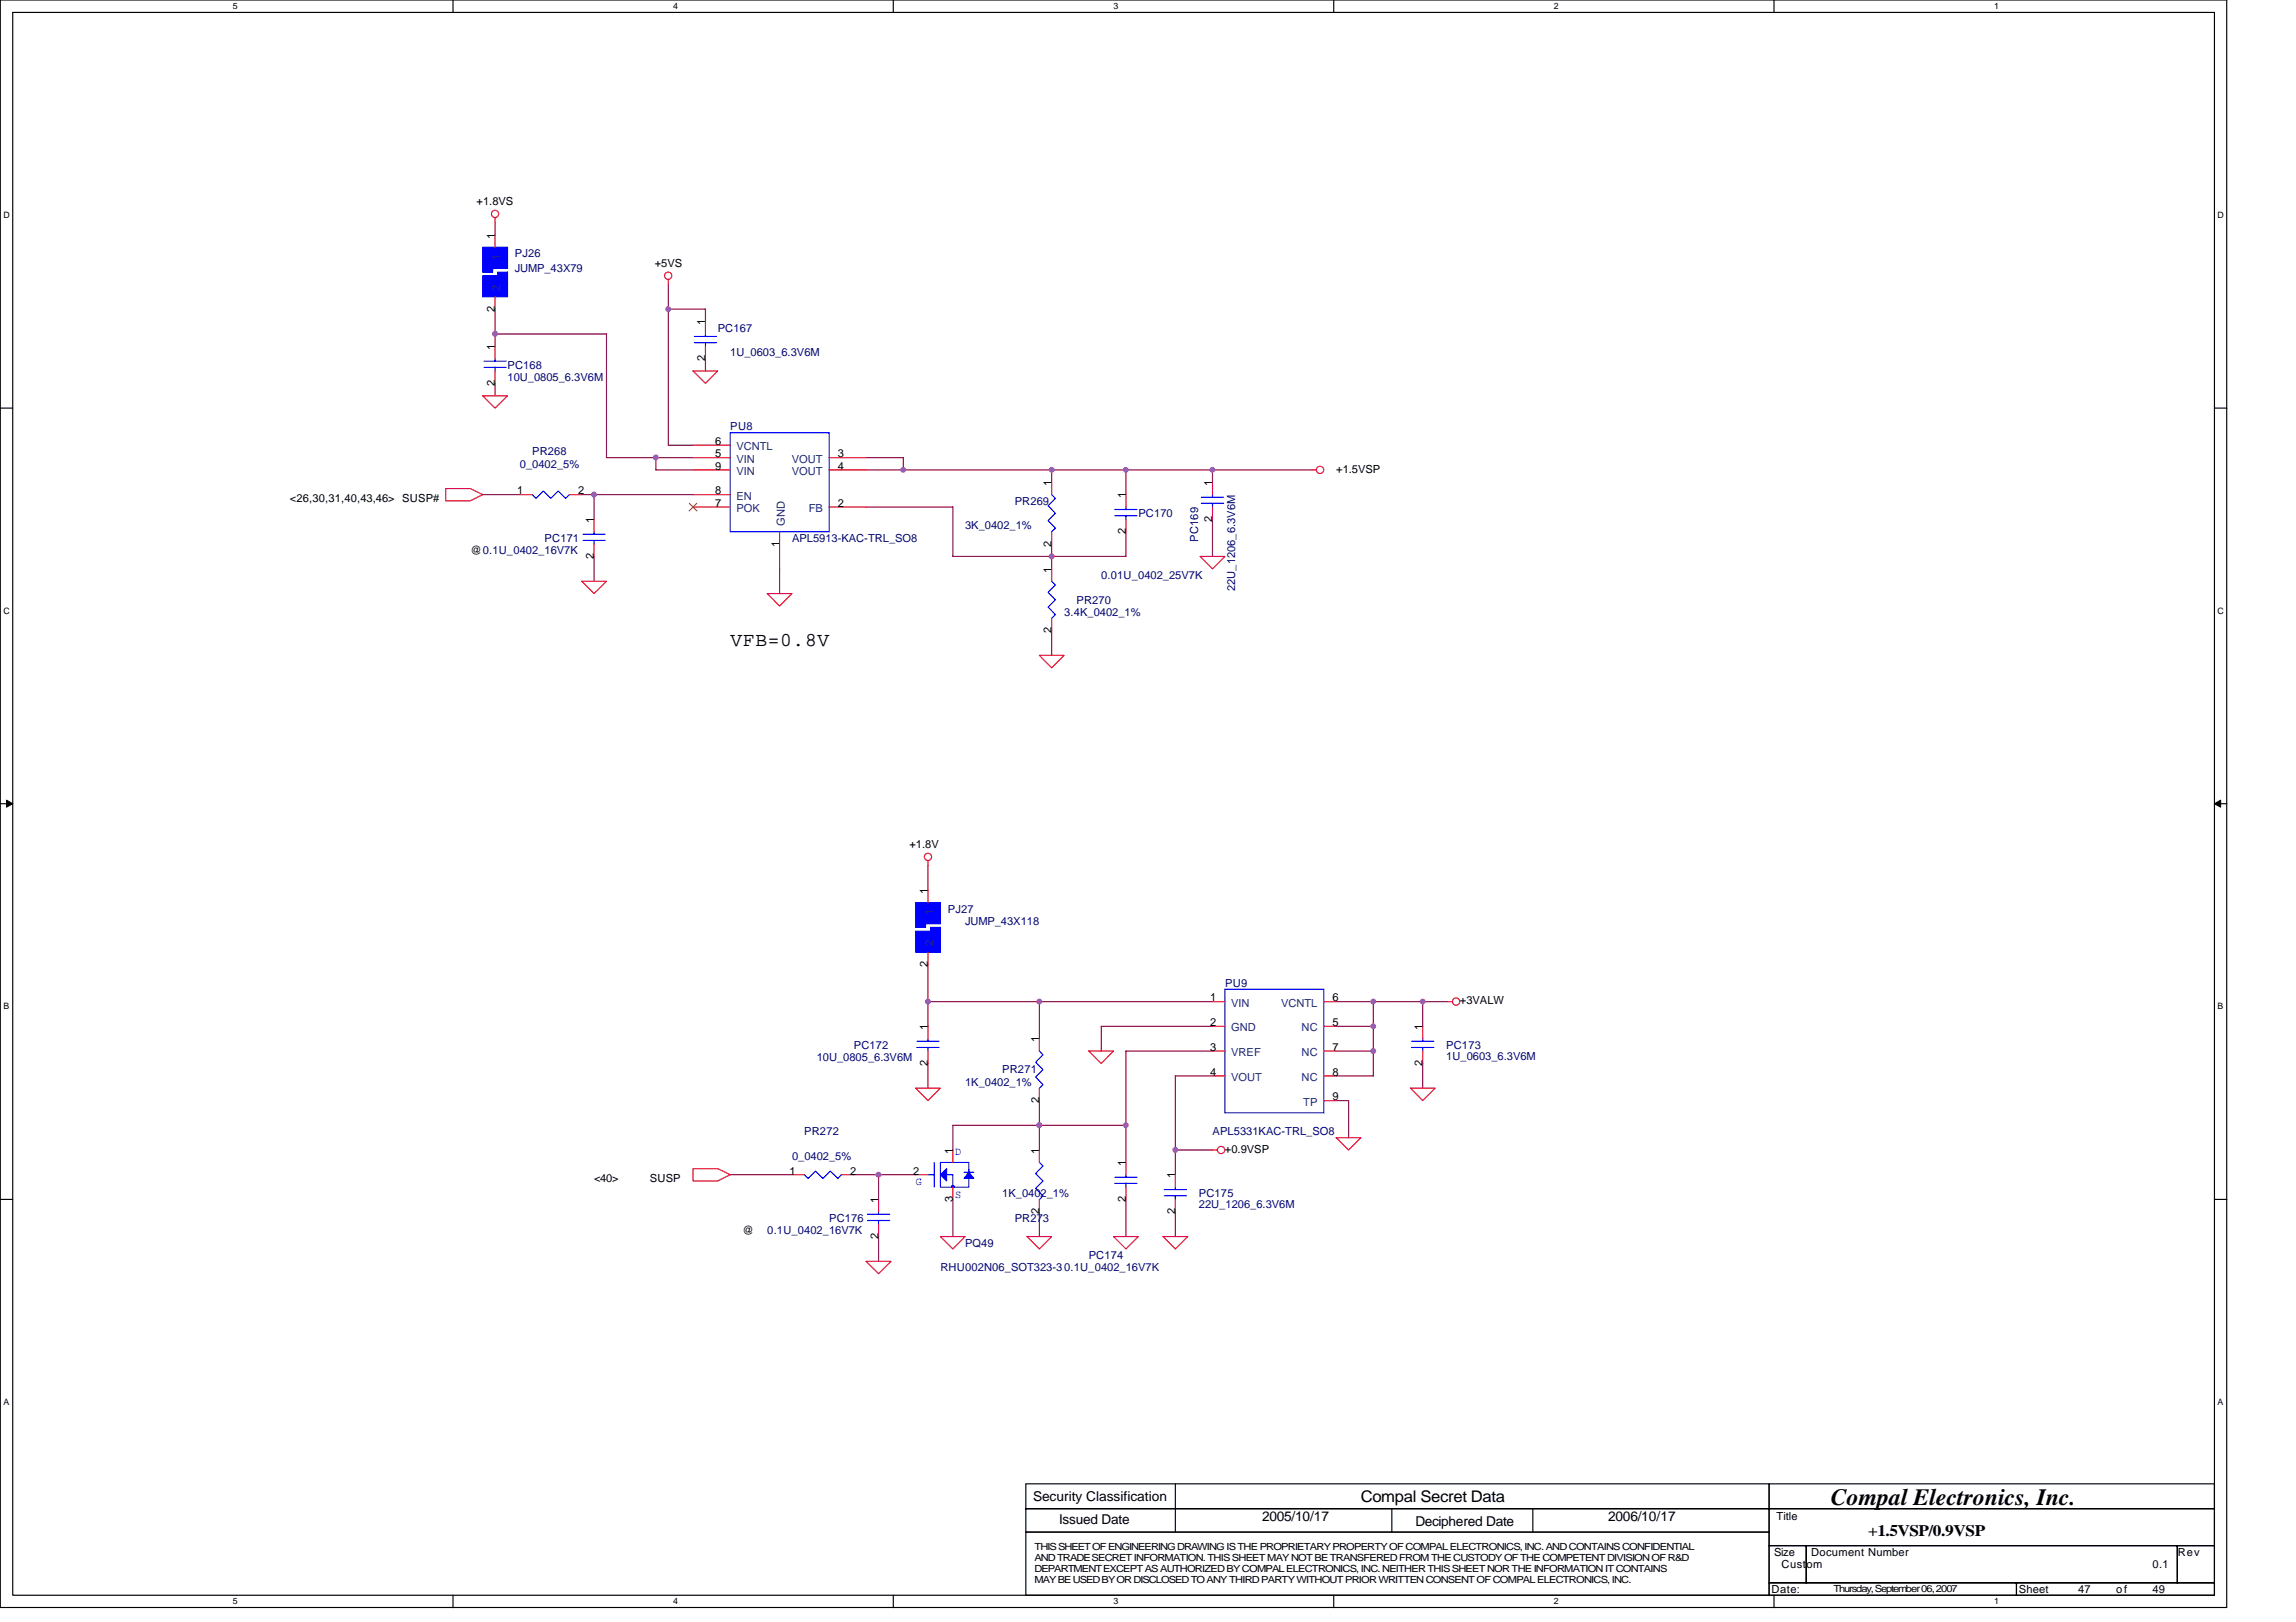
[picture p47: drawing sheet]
<svg xmlns="http://www.w3.org/2000/svg" width="297mm" height="210mm" viewBox="0 0 297 210" stroke-linecap="round" stroke-linejoin="round" font-family="sans-serif">
<defs><g id="words">
<text font-size="3" x="236.9" y="194.8">Compal Electronics, Inc.</text>
<text font-size="2.5" x="94.5" y="83.7">VFB=0.8V</text>
<g font-size="2.1">
<text x="176.1" y="194.4">Compal Secret Data</text>
<text x="241.7" y="198.7">+1.5VSP/0.9VSP</text>
</g>
<g font-size="1.8">
<text x="133.7" y="194.2">Security Classification</text>
<text x="137" y="197.3">Issued Date</text>
<text x="163.3" y="196.8">2005/10/17</text>
<text x="183.1" y="197.4">Deciphered Date</text>
<text x="208.1" y="196.8">2006/10/17</text>
</g>
<g font-size="1.4">
<text x="61.7" y="26.6">+1.8VS</text>
<text x="64" y="30.9" transform="rotate(-90 64 30.9)">1</text>
<text x="84.7" y="34.6">+5VS</text>
<text x="64" y="40.3" transform="rotate(-90 64 40.3)">2</text>
<text x="64" y="45.3" transform="rotate(-90 64 45.3)">1</text>
<text x="91.2" y="46.7" transform="rotate(-90 91.2 46.7)">2</text>
<text x="91.2" y="42.1" transform="rotate(-90 91.2 42.1)">1</text>
<text x="64" y="49.9" transform="rotate(-90 64 49.9)">2</text>
<text x="92.5" y="57.6">6</text>
<text x="92.5" y="59.2">5</text>
<text x="108.4" y="59.2">3</text>
<text x="37.5" y="65">&lt;26,30,31,40,43,46&gt; SUSP#</text>
<text x="66.9" y="64">1</text>
<text x="74.8" y="64">2</text>
<text x="92.5" y="60.8">9</text>
<text x="92.5" y="64">8</text>
<text x="92.5" y="65.6">7</text>
<text x="108.4" y="65.6">2</text>
<text x="108.4" y="60.8">4</text>
<text x="136" y="62.9" transform="rotate(-90 136 62.9)">1</text>
<text x="145.6" y="64.5" transform="rotate(-90 145.6 64.5)">1</text>
<text x="156.8" y="62.9" transform="rotate(-90 156.8 62.9)">1</text>
<text x="172.9" y="61.2">+1.5VSP</text>
<text x="60.9" y="71.7">@0.1U_0402_16V7K</text>
<text x="76.8" y="67.7" transform="rotate(-90 76.8 67.7)">1</text>
<text x="100.8" y="70.7" transform="rotate(-90 100.8 70.7)">1</text>
<text x="136" y="70.7" transform="rotate(-90 136 70.7)">2</text>
<text x="145.6" y="69.2" transform="rotate(-90 145.6 69.2)">2</text>
<text x="156.8" y="67.5" transform="rotate(-90 156.8 67.5)">2</text>
<text x="76.8" y="72.3" transform="rotate(-90 76.8 72.3)">2</text>
<text x="136" y="74.1" transform="rotate(-90 136 74.1)">1</text>
<text x="136" y="81.9" transform="rotate(-90 136 81.9)">2</text>
<text x="117.7" y="109.8">+1.8V</text>
<text x="120" y="115.7" transform="rotate(-90 120 115.7)">1</text>
<text x="120" y="125.2" transform="rotate(-90 120 125.2)">2</text>
<text x="156.5" y="129.6">1</text>
<text x="172.4" y="129.6">6</text>
<text x="188.9" y="130">+3VALW</text>
<text x="120" y="137.9" transform="rotate(-90 120 137.9)">2</text>
<text x="120" y="133.3" transform="rotate(-90 120 133.3)">1</text>
<text x="134.4" y="134.9" transform="rotate(-90 134.4 134.9)">1</text>
<text x="156.5" y="132.8">2</text>
<text x="156.5" y="136">3</text>
<text x="172.4" y="132.8">5</text>
<text x="172.4" y="136">7</text>
<text x="184" y="137.9" transform="rotate(-90 184 137.9)">2</text>
<text x="184" y="133.3" transform="rotate(-90 184 133.3)">1</text>
<text x="134.4" y="142.7" transform="rotate(-90 134.4 142.7)">2</text>
<text x="156.5" y="139.2">4</text>
<text x="172.4" y="139.2">8</text>
<text x="172.4" y="142.4">9</text>
<text x="123.3" y="149.3" transform="rotate(-90 123.3 149.3)">1</text>
<text x="134.4" y="149.3" transform="rotate(-90 134.4 149.3)">1</text>
<text x="158.5" y="149.2">+0.9VSP</text>
<text x="76.9" y="153">&lt;40&gt;</text>
<text x="84" y="153">SUSP</text>
<text x="102.1" y="152">1</text>
<text x="110" y="152">2</text>
<text x="113.6" y="155.7" transform="rotate(-90 113.6 155.7)">1</text>
<text x="118.1" y="152">2</text>
<text x="123.3" y="155.6" transform="rotate(-90 123.3 155.6)">3</text>
<text x="145.6" y="155.6" transform="rotate(-90 145.6 155.6)">2</text>
<text x="145.6" y="150.9" transform="rotate(-90 145.6 150.9)">1</text>
<text x="152" y="152.5" transform="rotate(-90 152 152.5)">1</text>
<text x="96.1" y="159.7">@</text>
<text x="113.6" y="160.4" transform="rotate(-90 113.6 160.4)">2</text>
<text x="134.4" y="157.2" transform="rotate(-90 134.4 157.2)">2</text>
<text x="152" y="157.2" transform="rotate(-90 152 157.2)">2</text>
<text x="229.8" y="196.7">Title</text>
<text x="229.5" y="201.3">Size</text>
<text x="230.5" y="202.9">Custom</text>
<text x="234.3" y="201.3">Document Number</text>
<text x="278.5" y="202.9">0.1</text>
<text x="281.7" y="201.3">Rev</text>
<text x="229.2" y="206.1">Date:</text>
<text x="261.2" y="206.1">Sheet</text>
<text x="268.9" y="206.1">47</text>
<text x="273.8" y="206.1">of</text>
<text x="278.5" y="206.1">49</text>
</g>
<g font-size="1.4" fill="#004080">
<text x="64.7" y="33.6" transform="rotate(-90 64.7 33.6)">1</text>
<text x="64.7" y="37.6" transform="rotate(-90 64.7 37.6)">2</text>
<text x="95.3" y="58.3">VCNTL</text>
<text x="95.3" y="59.9">VIN</text>
<text x="102.4" y="59.9">VOUT</text>
<text x="95.3" y="61.5">VIN</text>
<text x="95.3" y="64.7">EN</text>
<text x="102.4" y="61.5">VOUT</text>
<text x="95.3" y="66.3">POK</text>
<text x="101.5" y="68" transform="rotate(-90 101.5 68)">GND</text>
<text x="104.6" y="66.3">FB</text>
<text x="120.7" y="118.4" transform="rotate(-90 120.7 118.4)">1</text>
<text x="120.7" y="122.4" transform="rotate(-90 120.7 122.4)">2</text>
<text x="159.3" y="130.3">VIN</text>
<text x="165.7" y="130.3">VCNTL</text>
<text x="159.3" y="133.5">GND</text>
<text x="159.3" y="136.7">VREF</text>
<text x="168.4" y="133.5">NC</text>
<text x="168.4" y="136.7">NC</text>
<text x="159.3" y="139.9">VOUT</text>
<text x="168.4" y="139.9">NC</text>
<text x="168.6" y="143.1">TP</text>
</g>
<g font-size="1.4" fill="#000080">
<text x="66.6" y="33.3">PJ26</text>
<text x="66.6" y="35.2">JUMP_43X79</text>
<text x="65.7" y="47.7">PC168</text>
<text x="92.9" y="42.9">PC167</text>
<text x="94.5" y="46.1">1U_0603_6.3V6M</text>
<text x="65.7" y="49.3">10U_0805_6.3V6M</text>
<text x="68.9" y="58.9">PR268</text>
<text x="94.5" y="55.7">PU8</text>
<text x="67.3" y="60.5">0_0402_5%</text>
<text x="131.3" y="65.3">PR269</text>
<text x="70.5" y="70.1">PC171</text>
<text x="102.5" y="70.1">APL5913-KAC-TRL_SO8</text>
<text x="124.9" y="68.5">3K_0402_1%</text>
<text x="147.3" y="66.9">PC170</text>
<text x="155" y="70.1" transform="rotate(-90 155 70.1)">PC169</text>
<text x="142.5" y="74.9">0.01U_0402_25V7K</text>
<text x="159.8" y="76.5" transform="rotate(-90 159.8 76.5)">22U_1206_6.3V6M</text>
<text x="137.7" y="79.7">3.4K_0402_1%</text>
<text x="139.3" y="78.1">PR270</text>
<text x="122.6" y="118.1">PJ27</text>
<text x="124.9" y="119.7">JUMP_43X118</text>
<text x="158.5" y="127.7">PU9</text>
<text x="105.7" y="137.3">10U_0805_6.3V6M</text>
<text x="110.5" y="135.7">PC172</text>
<text x="187.1" y="135.7">PC173</text>
<text x="187.1" y="137.2">1U_0603_6.3V6M</text>
<text x="124.9" y="140.5">1K_0402_1%</text>
<text x="129.7" y="138.9">PR271</text>
<text x="104.1" y="146.9">PR272</text>
<text x="156.9" y="146.9">APL5331KAC-TRL_SO8</text>
<text x="102.5" y="150.1">0_0402_5%</text>
<text x="129.7" y="154.9">1K_0402_1%</text>
<text x="155.1" y="154.9">PC175</text>
<text x="99.3" y="159.7">0.1U_0402_16V7K</text>
<text x="107.3" y="158.1">PC176</text>
<text x="124.9" y="161.3">PQ49</text>
<text x="131.3" y="158.1">PR273</text>
<text x="155.1" y="156.4">22U_1206_6.3V6M</text>
<text x="121.7" y="164.5">RHU002N06_SOT323-30.1U_0402_16V7K</text>
<text x="140.9" y="162.9">PC174</text>
</g>
<g font-size="1.4" fill="#00f">
<text x="123.6" y="149.5">D</text>
<text x="118.5" y="153.3">G</text>
<text x="123.6" y="155.1">S</text>
</g>
<g font-size="1.3">
<text x="133.8" y="200.5">THIS SHEET OF ENGINEERING DRAWING IS THE PROPRIETARY PROPERTY OF COMPAL ELECTRONICS, INC. AND CONTAINS CONFIDENTIAL</text>
<text x="133.8" y="202">AND TRADE SECRET INFORMATION. THIS SHEET MAY NOT BE TRANSFERED FROM THE CUSTODY OF THE COMPETENT DIVISION OF R&amp;D</text>
<text x="133.8" y="203.5">DEPARTMENT EXCEPT AS AUTHORIZED BY COMPAL ELECTRONICS, INC. NEITHER THIS SHEET NOR THE INFORMATION IT CONTAINS</text>
<text x="133.8" y="204.9">MAY BE USED BY OR DISCLOSED TO ANY THIRD PARTY WITHOUT PRIOR WRITTEN CONSENT OF COMPAL ELECTRONICS, INC.</text>
<text x="237.2" y="206">Thursday, September 06, 2007</text>
</g>
<g font-size="1.1">
<text x="30.1" y="1.2">5</text>
<text x="87.1" y="1.2">4</text>
<text x="144" y="1.2">3</text>
<text x="201" y="1.2">2</text>
<text x="258" y="1.2">1</text>
<text x=".4" y="28.2">D</text>
<text x="286.9" y="28.2">D</text>
<text x=".4" y="79.4">C</text>
<text x="286.9" y="79.4">C</text>
<text x=".4" y="130.6">B</text>
<text x="286.9" y="130.6">B</text>
<text x=".4" y="181.8">A</text>
<text x="286.9" y="181.8">A</text>
<text x="30.1" y="207.6">5</text>
<text x="87.1" y="207.6">4</text>
<text x="144" y="207.6">3</text>
<text x="201" y="207.6">2</text>
<text x="258" y="207.6">1</text>
</g>
</g></defs>
<path d="M0 0h288.1v208h-288.1zM1.6 1.6h284.9v204.8h-284.9z" fill="none" stroke="#000" stroke-width=".15"/>
<g fill="#fff">
<path d="M30.1 .2h.6v1.2h-.6z"/>
<path d="M30.1 206.6h.6v1.3h-.6z"/>
</g>
<path d="M58.6 0v1.6M58.6 206.4v1.6" fill="none" stroke="#000" stroke-width=".15"/>
<g fill="#fff">
<path d="M87.1 .2h.6v1.2h-.6z"/>
<path d="M87.1 206.6h.6v1.3h-.6z"/>
</g>
<path d="M115.6 0v1.6M115.6 206.4v1.6" fill="none" stroke="#000" stroke-width=".15"/>
<g fill="#fff">
<path d="M144 .2h.6v1.2h-.6z"/>
<path d="M144 206.6h.6v1.3h-.6z"/>
</g>
<path d="M172.5 0v1.6M172.5 206.4v1.6" fill="none" stroke="#000" stroke-width=".15"/>
<g fill="#fff">
<path d="M201 .2h.6v1.2h-.6z"/>
<path d="M201 206.6h.6v1.3h-.6z"/>
</g>
<path d="M229.5 0v1.6M229.5 206.4v1.6" fill="none" stroke="#000" stroke-width=".15"/>
<g fill="#fff">
<path d="M258 .2h.6v1.2h-.6z"/>
<path d="M258 206.6h.6v1.3h-.6z"/>
<path d="M.4 27.2h.8v1.3h-.8z"/>
<path d="M286.9 27.2h.8v1.3h-.8z"/>
<path d="M.4 78.4h.8v1.3h-.8z"/>
<path d="M286.9 78.4h.8v1.3h-.8z"/>
</g>
<path d="M0 52.8h1.6M286.5 52.8h1.6" fill="none" stroke="#000" stroke-width=".15"/>
<g fill="#fff">
<path d="M.4 129.6h.8v1.3h-.8z"/>
<path d="M286.9 129.6h.7v1.3h-.7z"/>
</g>
<path d="M0 104h1.6M286.5 104h1.6" fill="none" stroke="#000" stroke-width=".15"/>
<path d="M.8 103.5l.8 .5-.8 .5zM286.5 104l.8-.5v1z" fill="#000" stroke="#000" stroke-width=".13"/>
<g fill="#fff">
<path d="M.4 180.8h.8v1.3h-.8z"/>
<path d="M286.9 180.8h.7v1.3h-.7z"/>
</g>
<g fill="none" stroke="#000" stroke-width=".15">
<path d="M0 155.2h1.6M286.5 155.2h1.6M132.7 192h96.2v3.2h-96.2zM132.7 195.2h96.2v3.1h-96.2zM132.7 198.3h96.2v8.1h-96.2zM152.1 192v6.3M180.1 195.2v3.1M198.3 195.2v3.1M228.9 192h57.6v3.2h-57.6zM228.9 195.2h57.6v4.8h-57.6zM228.9 204.8h32v1.6h-32zM228.9 200h4.8v4.8h-4.8z"/>
<path d="M233.7 200h48v4.8h-48zM260.9 204.8h25.6v1.6h-25.6zM281.7 200h4.8v4.8h-4.8z"/>
</g>
<g fill="none" stroke="#800040" stroke-width=".15">
<path d="M64 28.8v1.6M86.5 36.8v20.8h3.2M64 40v4.8M64 49.6v1.6M64 43.2h14.5v16h11.2M84.9 59.2v1.6h4.8M86.5 40h4.8v1.6M91.3 46.4v1.6M112.1 59.2h4.8v1.6M62.5 64h4.8M75.3 64h14.4M76.9 64v3.2"/>
<path d="M76.9 72v3.2M100.9 73.6v3.2M112.1 65.6h11.2v6.4h22.4v-3.2M112.1 60.8h57.6M136.1 60.8v1.6M136.1 70.4v3.2M145.7 60.8v3.2M156.9 60.8v1.6M156.9 67.2v4.8M136.1 81.6v3.2M120.1 112v3.2M120.1 129.6h14.4v4.8"/>
<path d="M120.1 124.8v8M120.1 137.6v3.2M134.5 129.6h22.4M156.9 139.2h-4.8v9.6h4.8M156.9 132.8h-14.4v3.2M156.9 136h-11.2v14.4M172.9 129.6h4.8v3.2M172.9 136h4.8M172.9 132.8h4.8M177.7 129.6h9.6M177.7 132.8v6.4h-4.8M184.1 129.6v3.2"/>
<path d="M184.1 137.6v3.2M94.5 152h8M110.5 152h8M113.7 152v3.2M123.3 155.2v4.8M134.5 142.4v6.4M134.5 156.8v3.2M145.7 155.2v4.8M145.7 145.6h-22.4v3.2M152.1 148.8v3.2M152.1 156.8v3.2M172.9 142.4h1.6v4.8"/>
<path d="M113.7 160v3.2"/>
</g>
<g fill="none" stroke="#f00" stroke-width=".15">
<path d="M64 28.2v.6M64 30.4v1.6M64 38.4v1.6M86.5 36.2v.6M62.5 51.2h3.2l-1.7 1.6zM64 44.8v1.6M64 48v1.6M89.7 48h3.2l-1.6 1.6zM89.7 57.6h4.8M89.7 59.2h4.8M91.3 41.6v1.6M91.3 44.8v1.6"/>
<path d="M107.3 59.2h4.8M57.7 63.2h3.2l1.6 .8-1.6 .8h-3.2zM67.3 64h1.6M73.7 64h1.6M75.3 75.2h3.2l-1.6 1.6zM76.9 67.2v1.6M76.9 70.4v1.6M89.7 60.8h4.8M89.7 64h4.8M89.7 65.6h4.8M99.3 76.8h3.2l-1.6 1.6zM100.9 68.8v4.8"/>
<path d="M107.3 60.8h4.8M107.3 65.6h4.8M136.1 62.4v1.6M136.1 68.8v1.6M136.1 73.6v1.6M145.7 64v1.6M145.7 67.2v1.6M155.3 72h3.2l-1.6 1.6zM156.9 62.4v1.6M156.9 65.6v1.6M169.7 60.8h.6M134.5 84.8h3.2l-1.6 1.6z"/>
<path d="M136.1 80v1.6M120.1 111.4v.6M120.1 115.2v1.6M120.1 123.2v1.6M120.1 132.8v1.6M120.1 136v1.6M134.5 134.4v1.6M140.9 136h3.2l-1.6 1.6zM156.9 129.6h1.6M156.9 139.2h1.6M156.9 132.8h1.6M156.9 136h1.6"/>
<path d="M171.3 129.6h1.6M171.3 139.2h1.6M171.3 132.8h1.6M171.3 136h1.6M184.1 132.8v1.6M184.1 136v1.6M187.3 129.6h.6M89.7 151.2h3.2l1.6 .8-1.6 .8h-3.2zM102.5 152h1.6M108.9 152h1.6M113.7 155.2v1.6M113.7 158.4v1.6"/>
<path d="M118.5 140.8h3.2l-1.6 1.6zM118.5 152h1.6M123.3 148.8v1.6M123.3 153.6v1.6M134.5 140.8v1.6M134.5 148.8v1.6M134.5 155.2v1.6M145.7 150.4v1.6M145.7 153.6v1.6M152.1 152v1.6M152.1 155.2v1.6M156.9 148.8h.6"/>
<path d="M171.3 142.4h1.6M172.9 147.2h3.2l-1.6 1.6zM182.5 140.8h3.2l-1.6 1.6zM112.1 163.2h3.2l-1.6 1.6zM121.7 160h3.2l-1.6 1.6zM132.9 160h3.2l-1.6 1.6zM144.1 160h3.2l-1.6 1.6zM150.5 160h3.2l-1.6 1.6z"/>
<circle cx="64" cy="27.7" r=".47"/>
<circle cx="86.4" cy="35.7" r=".47"/>
<circle cx="170.8" cy="60.8" r=".47"/>
<circle cx="120.1" cy="110.9" r=".47"/>
<circle cx="188.4" cy="129.6" r=".47"/>
<circle cx="158" cy="148.8" r=".47"/>
</g>
<g fill="none" stroke="#00f" stroke-width=".15">
<path d="M62.6 47.5h2.9M62.6 46.7h2.9M64 46.4v.3M64 47.5v.5M89.8 44.3h2.9M89.8 43.5h2.9M91.3 43.2v.3M91.3 44.3v.5M94.5 56h12.8v12.8h-12.8zM68.9 64l.4 .5 1-1 1 1 .9-1 1 1 .5-.5M75.4 69.9h2.9M75.4 69.1h2.9"/>
<path d="M76.9 68.8v.3M76.9 69.9v.5M136.1 64l.4 .5-.9 .9 .9 1-.9 1 .9 .9-.4 .5M136.1 75.2l.4 .5-.9 1 .9 .9-.9 1 .9 .9-.4 .5M144.2 66.7h2.9M144.2 65.9h2.9M145.7 65.6v.3M145.7 66.7v.5M155.4 65.1h2.9M155.4 64.3h2.9M156.9 64v.3M156.9 65.1v.5"/>
<path d="M118.6 135.6h2.9M118.6 134.7h2.9M120.1 134.4v.3M120.1 135.6v.4M134.5 136l.4 .5-.9 1 .9 .9-.9 1 .9 1-.4 .4M158.5 128h12.8v16h-12.8zM182.6 135.6h2.9M182.6 134.7h2.9M184.1 134.4v.3M184.1 135.6v.4M104.1 152l.4 .5 1-.9 1 .9 .9-.9 1 .9 .5-.5M112.2 157.9h2.9"/>
<path d="M112.2 157.1h2.9M113.7 156.8v.3M113.7 157.9v.5M120.1 152h.8M120.9 150.4v3.2M124.7 151.7h1.3M125.3 151.7v-1.3h-3.6v3.2h1.6v-1.6h-.8M125.3 152.5v1.1h-2h.1v-.1h-.3v.1M134.5 150.4l.4 .5-.9 1 .9 .9-.9 1 .9 .9-.4 .5M144.2 153.1h2.9M144.2 152.4h2.9M145.7 152v.4"/>
<path d="M145.7 153.1v.5M150.6 154.7h2.9M150.6 153.9h2.9M152.1 153.6v.3M152.1 154.7v.5"/>
</g>
<g fill="#00f" stroke="#00f" stroke-width=".15">
<path d="M118.5 116.8v1.6h3.2v-1.6z" fill-rule="evenodd"/>
<path d="M118.5 118.4v1.1h3.2v-1.1z" fill-rule="evenodd"/>
<path d="M118.5 119.5v.5h1.2v-.5z" fill-rule="evenodd"/>
<path d="M120.4 120v.5h1.3v-.5z" fill-rule="evenodd"/>
<path d="M118.5 120.5v1.1h3.2v-1.1z" fill-rule="evenodd"/>
<path d="M118.5 121.6v1.6h3.2v-1.6z" fill-rule="evenodd"/>
<path d="M62.5 32v1.6h3.2v-1.6z" fill-rule="evenodd"/>
<path d="M62.5 33.6v1.1h3.2v-1.1z" fill-rule="evenodd"/>
<path d="M62.5 34.7v.5h1.2v-.5z" fill-rule="evenodd"/>
<path d="M64.4 35.2v.5h1.3v-.5z" fill-rule="evenodd"/>
<path d="M62.5 35.7v1.1h3.2v-1.1z" fill-rule="evenodd"/>
<path d="M62.5 36.8v1.6h3.2v-1.6z" fill-rule="evenodd"/>
<path d="M121.7 152l.8-.8v1.6z" fill-rule="evenodd"/>
<path d="M125.3 151.7l.7 .8h-1.3z" fill-rule="evenodd"/>
</g>
<path d="M89.2 65.1l1 1M90.1 65.1l-.9 1" fill="none" stroke="#804000" stroke-width=".13"/>
<g fill="#f0f" stroke="#f0f" stroke-width=".15">
<circle cx="120.1" cy="129.6" r=".31"/>
<circle cx="134.5" cy="129.6" r=".31"/>
<circle cx="184.1" cy="129.6" r=".31"/>
<circle cx="177.7" cy="136" r=".32"/>
<circle cx="177.7" cy="132.8" r=".31"/>
<circle cx="134.5" cy="145.6" r=".31"/>
<circle cx="152.1" cy="148.8" r=".31"/>
<circle cx="177.7" cy="129.6" r=".31"/>
<circle cx="145.7" cy="145.6" r=".31"/>
<circle cx="113.6" cy="152" r=".32"/>
<circle cx="136.1" cy="60.8" r=".31"/>
<circle cx="86.4" cy="40" r=".32"/>
<circle cx="64" cy="43.2" r=".32"/>
<circle cx="76.8" cy="64" r=".32"/>
<circle cx="136.1" cy="72" r=".32"/>
<circle cx="84.8" cy="59.2" r=".32"/>
<circle cx="156.8" cy="60.8" r=".31"/>
<circle cx="145.7" cy="60.8" r=".31"/>
<circle cx="116.8" cy="60.8" r=".31"/>
</g>
<use href="#words"/>
</svg>
